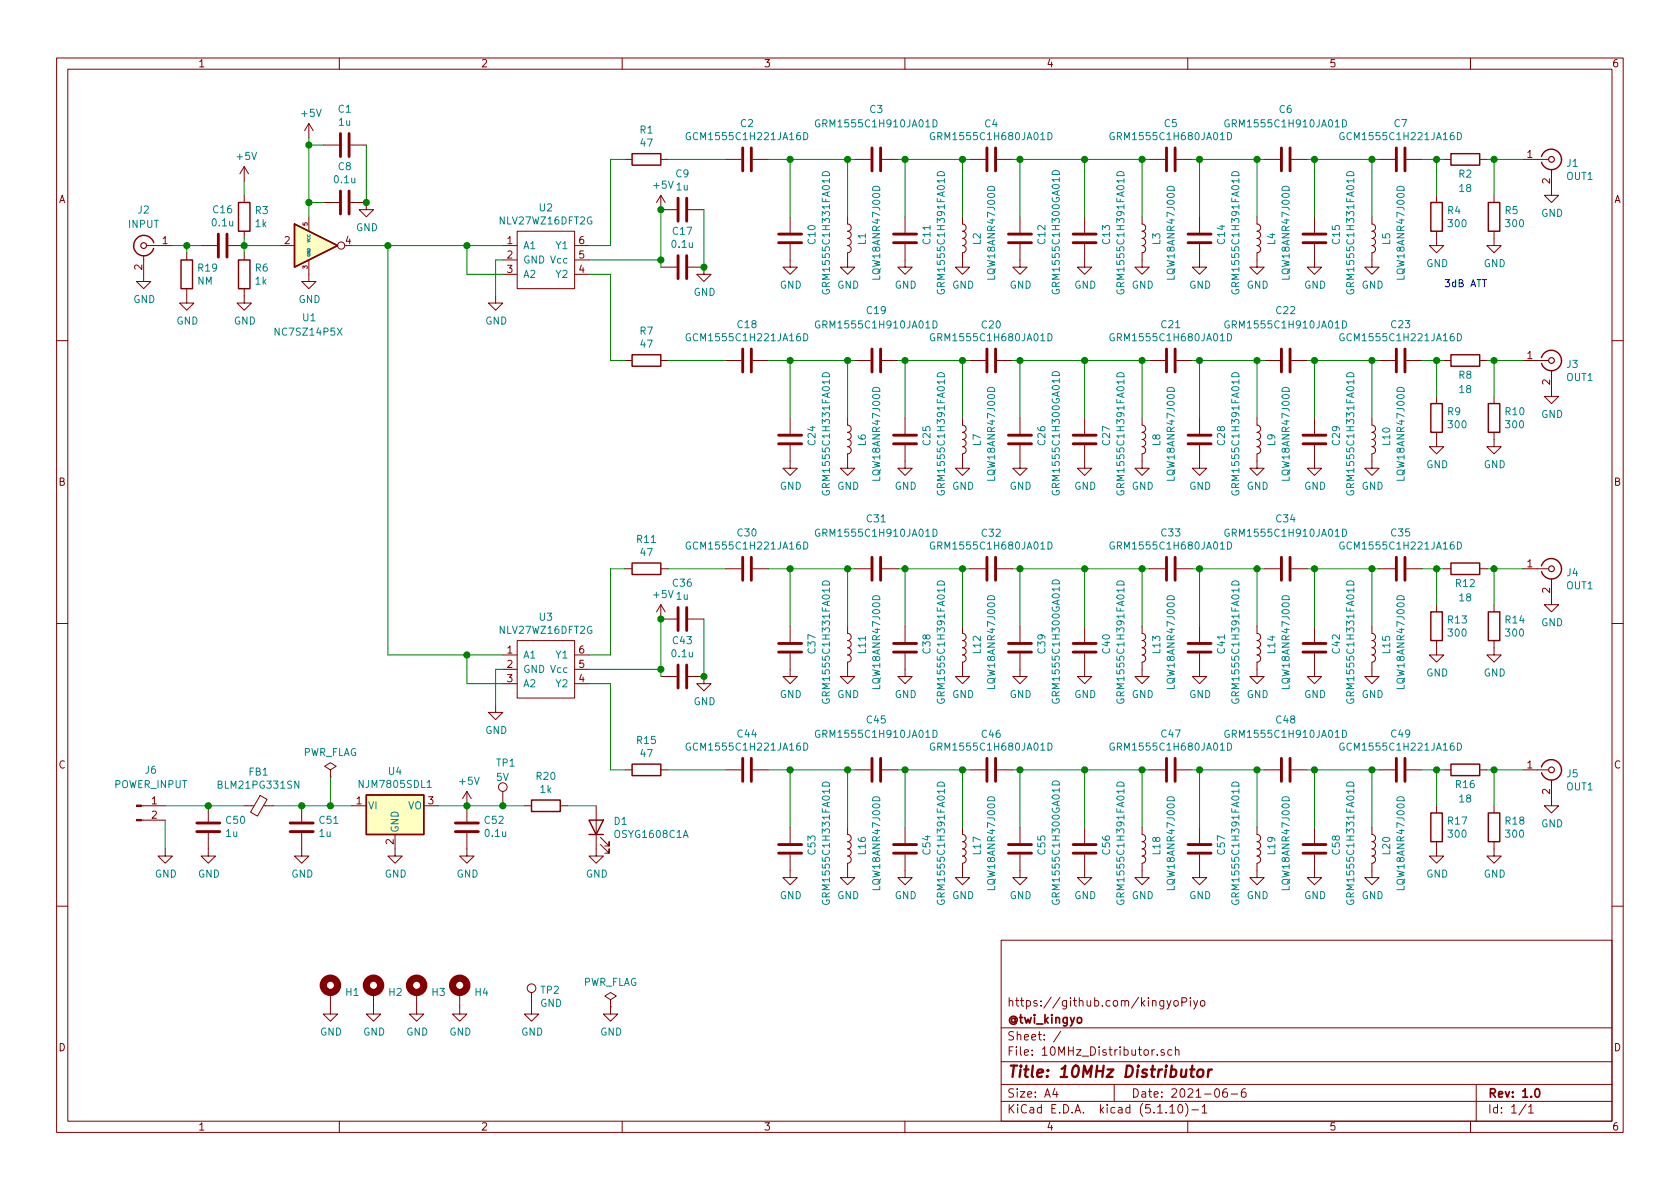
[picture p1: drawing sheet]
<svg xmlns="http://www.w3.org/2000/svg" width="297mm" height="210mm" viewBox="0 0 297 210" stroke-linecap="round" stroke-linejoin="round" font-family="sans-serif">
<defs><g id="words">
<text font-size="2.8" fill="#840000" x="178" y="190.5">Title: 10MHz Distributor</text>
<g font-size="2.1" fill="#840000">
<text x="178" y="178">https://github.com/kingyoPiyo</text>
<text x="178" y="184">Sheet: /</text>
<text x="178" y="181">@twi_kingyo</text>
<text x="178" y="186.7">File: 10MHz_Distributor.sch</text>
<text x="178" y="196.9">KiCad E.D.A. kicad (5.1.10)-1</text>
<text x="178" y="194.1">Size: A4</text>
<text x="200" y="194.1">Date: 2021-06-6</text>
<text x="263" y="194.1">Rev: 1.0</text>
<text x="263" y="196.9">Id: 1/1</text>
</g>
<g font-size="1.8" fill="#840000">
<text x="35" y="11.9">1</text>
<text x="85" y="11.9">2</text>
<text x="135" y="11.9">3</text>
<text x="185" y="11.9">4</text>
<text x="235" y="11.9">5</text>
<text x="285" y="11.9">6</text>
<text x="270" y="27.9">1</text>
<text x="10.4" y="35.9">A</text>
<text x="274.1" y="32.5" transform="rotate(-90 274.1 32.5)">2</text>
<text x="285.4" y="35.9">A</text>
<text x="25.1" y="47.7" transform="rotate(-90 25.1 47.7)">2</text>
<text x="28.7" y="43.2">1</text>
<text x="50.3" y="43.2">2</text>
<text x="61.1" y="43.2">4</text>
<text x="89.7" y="43.2">1</text>
<text x="89.7" y="45.7">2</text>
<text x="102.4" y="45.7">5</text>
<text x="102.4" y="43.2">6</text>
<text x="89.7" y="48.3">3</text>
<text x="102.4" y="48.3">4</text>
<text x="270" y="63.5">1</text>
<text x="274.1" y="68" transform="rotate(-90 274.1 68)">2</text>
<text x="10.4" y="85.9">B</text>
<text x="285.4" y="85.9">B</text>
<text x="270" y="100.3">1</text>
<text x="274.1" y="104.9" transform="rotate(-90 274.1 104.9)">2</text>
<text x="89.7" y="115.6">1</text>
<text x="89.7" y="118.1">2</text>
<text x="102.4" y="118.1">5</text>
<text x="102.4" y="115.6">6</text>
<text x="89.7" y="120.6">3</text>
<text x="102.4" y="120.6">4</text>
<text x="10.4" y="135.9">C</text>
<text x="270" y="135.9">1</text>
<text x="285.4" y="135.9">C</text>
<text x="26.8" y="142.2">1</text>
<text x="63" y="142.2">1</text>
<text x="75.7" y="142.2">3</text>
<text x="274.1" y="140.4" transform="rotate(-90 274.1 140.4)">2</text>
<text x="26.8" y="144.8">2</text>
<text x="69.6" y="149.3" transform="rotate(-90 69.6 149.3)">2</text>
<text x="10.4" y="185.9">D</text>
<text x="285.4" y="185.9">D</text>
<text x="35" y="199.9">1</text>
<text x="85" y="199.9">2</text>
<text x="135" y="199.9">3</text>
<text x="185" y="199.9">4</text>
<text x="235" y="199.9">5</text>
<text x="285" y="199.9">6</text>
</g>
<g font-size="1.8" fill="#008484">
<text x="53.4" y="20.7">+5V</text>
<text x="59.8" y="19.9">C1</text>
<text x="59.9" y="22.2">1u</text>
<text x="113.2" y="23.6">R1</text>
<text x="131" y="22.5">C2</text>
<text x="144.9" y="22.5">GRM1555C1H910JA01D</text>
<text x="153.8" y="20">C3</text>
<text x="174.1" y="22.5">C4</text>
<text x="205.9" y="22.5">C5</text>
<text x="217.3" y="22.5">GRM1555C1H910JA01D</text>
<text x="226.2" y="20">C6</text>
<text x="246.5" y="22.5">C7</text>
<text x="42" y="28.3">+5V</text>
<text x="113.3" y="25.9">47</text>
<text x="122.1" y="24.8">GCM1555C1H221JA16D</text>
<text x="165.3" y="24.8">GRM1555C1H680JA01D</text>
<text x="197" y="24.8">GRM1555C1H680JA01D</text>
<text x="237.6" y="24.8">GCM1555C1H221JA16D</text>
<text x="277.1" y="29.5">J1</text>
<text x="59.2" y="32.4">0.1u</text>
<text x="59.8" y="30.1">C8</text>
<text x="115.6" y="33.4">+5V 1u</text>
<text x="119.5" y="31.4">C9</text>
<text x="258" y="31.4">R2</text>
<text x="258.1" y="34">18</text>
<text x="277" y="31.8">OUT1</text>
<text x="22.7" y="40.3">INPUT</text>
<text x="24.4" y="37.8">J2</text>
<text x="37.6" y="40">0.1u</text>
<text x="37.7" y="37.7">C16</text>
<text x="45.2" y="37.9">R3</text>
<text x="45.2" y="40.2">1k</text>
<text x="62.9" y="40.9">GND</text>
<text x="88.5" y="39.7">NLV27WZ16DFT2G</text>
<text x="95.4" y="37.4">U2</text>
<text x="119" y="41.5">C17</text>
<text x="256" y="37.9">R4</text>
<text x="256.2" y="40.2">300</text>
<text x="266.1" y="37.9">R5</text>
<text x="266.3" y="40.2">300</text>
<text x="272.5" y="38.3">GND</text>
<text x="92.5" y="44.1">A1</text>
<text x="92.5" y="46.6">GND Vcc</text>
<text x="98.4" y="44.1">Y1</text>
<text x="118.9" y="43.8">0.1u</text>
<text x="144.2" y="43.1" transform="rotate(-90 144.2 43.1)">C10</text>
<text x="153.1" y="43.3" transform="rotate(-90 153.1 43.3)">L1</text>
<text x="164.5" y="43.1" transform="rotate(-90 164.5 43.1)">C11</text>
<text x="173.4" y="43.3" transform="rotate(-90 173.4 43.3)">L2</text>
<text x="184.8" y="43.1" transform="rotate(-90 184.8 43.1)">C12</text>
<text x="196.3" y="43.1" transform="rotate(-90 196.3 43.1)">C13</text>
<text x="205.2" y="43.3" transform="rotate(-90 205.2 43.3)">L3</text>
<text x="216.6" y="43.1" transform="rotate(-90 216.6 43.1)">C14</text>
<text x="225.5" y="43.3" transform="rotate(-90 225.5 43.3)">L4</text>
<text x="236.9" y="43.1" transform="rotate(-90 236.9 43.1)">C15</text>
<text x="245.8" y="43.3" transform="rotate(-90 245.8 43.3)">L5</text>
<text x="252.2" y="47.2">GND</text>
<text x="262.3" y="47.2">GND</text>
<text x="23.6" y="53.6">GND</text>
<text x="34.9" y="50.3">NM</text>
<text x="35.1" y="48">R19</text>
<text x="45.2" y="48">R6</text>
<text x="45.2" y="50.3">1k</text>
<text x="52.8" y="53.6">GND</text>
<text x="92.5" y="49.1">A2</text>
<text x="98.4" y="49.1">Y2</text>
<text x="122.6" y="52.3">GND</text>
<text x="137.9" y="51">GND</text>
<text x="146.7" y="51.2" transform="rotate(-90 146.7 51.2)">GRM1555C1H331FA01D</text>
<text x="148" y="51">GND</text>
<text x="155.6" y="49.2" transform="rotate(-90 155.6 49.2)">LQW18ANR47J00D</text>
<text x="158.2" y="51">GND</text>
<text x="167.1" y="51.2" transform="rotate(-90 167.1 51.2)">GRM1555C1H391FA01D</text>
<text x="168.4" y="51">GND</text>
<text x="175.9" y="49.2" transform="rotate(-90 175.9 49.2)">LQW18ANR47J00D</text>
<text x="178.5" y="51">GND</text>
<text x="187.4" y="51.3" transform="rotate(-90 187.4 51.3)">GRM1555C1H300GA01D</text>
<text x="189.9" y="51">GND</text>
<text x="198.8" y="51.2" transform="rotate(-90 198.8 51.2)">GRM1555C1H391FA01D</text>
<text x="200.1" y="51">GND</text>
<text x="207.7" y="49.2" transform="rotate(-90 207.7 49.2)">LQW18ANR47J00D</text>
<text x="210.3" y="51">GND</text>
<text x="219.1" y="51.2" transform="rotate(-90 219.1 51.2)">GRM1555C1H391FA01D</text>
<text x="220.4" y="51">GND</text>
<text x="228" y="49.2" transform="rotate(-90 228 49.2)">LQW18ANR47J00D</text>
<text x="230.6" y="51">GND</text>
<text x="239.4" y="51.2" transform="rotate(-90 239.4 51.2)">GRM1555C1H331FA01D</text>
<text x="240.7" y="51">GND</text>
<text x="248.3" y="49.2" transform="rotate(-90 248.3 49.2)">LQW18ANR47J00D</text>
<text x="31.2" y="57.4">GND</text>
<text x="41.4" y="57.4">GND</text>
<text x="49" y="59.4">NC7SZ14P5X</text>
<text x="53.6" y="56.8">U1</text>
<text x="85.8" y="57.4">GND</text>
<text x="113.2" y="59.2">R7</text>
<text x="130.5" y="58">C18</text>
<text x="144.9" y="58.1">GRM1555C1H910JA01D</text>
<text x="153.3" y="55.5">C19</text>
<text x="173.6" y="58.1">C20</text>
<text x="205.4" y="58">C21</text>
<text x="217.3" y="58.1">GRM1555C1H910JA01D</text>
<text x="225.7" y="55.5">C22</text>
<text x="246" y="58">C23</text>
<text x="113.3" y="61.5">47</text>
<text x="122.1" y="60.3">GCM1555C1H221JA16D</text>
<text x="165.3" y="60.3">GRM1555C1H680JA01D</text>
<text x="197" y="60.3">GRM1555C1H680JA01D</text>
<text x="237.6" y="60.3">GCM1555C1H221JA16D</text>
<text x="277.1" y="65.1">J3</text>
<text x="258" y="67">R8</text>
<text x="258.1" y="69.5">18</text>
<text x="277" y="67.4">OUT1</text>
<text x="256" y="73.4">R9</text>
<text x="256.2" y="75.7">300</text>
<text x="266.2" y="73.4">R10</text>
<text x="266.3" y="75.7">300</text>
<text x="272.5" y="73.9">GND</text>
<text x="144.2" y="78.7" transform="rotate(-90 144.2 78.7)">C24</text>
<text x="153.1" y="78.8" transform="rotate(-90 153.1 78.8)">L6</text>
<text x="164.5" y="78.7" transform="rotate(-90 164.5 78.7)">C25</text>
<text x="173.4" y="78.8" transform="rotate(-90 173.4 78.8)">L7</text>
<text x="184.8" y="78.7" transform="rotate(-90 184.8 78.7)">C26</text>
<text x="196.3" y="78.7" transform="rotate(-90 196.3 78.7)">C27</text>
<text x="205.2" y="78.8" transform="rotate(-90 205.2 78.8)">L8</text>
<text x="216.6" y="78.7" transform="rotate(-90 216.6 78.7)">C28</text>
<text x="225.5" y="78.8" transform="rotate(-90 225.5 78.8)">L9</text>
<text x="236.9" y="78.7" transform="rotate(-90 236.9 78.7)">C29</text>
<text x="245.8" y="78.7" transform="rotate(-90 245.8 78.7)">L10</text>
<text x="252.2" y="82.8">GND</text>
<text x="262.3" y="82.8">GND</text>
<text x="137.9" y="86.6">GND</text>
<text x="146.7" y="86.8" transform="rotate(-90 146.7 86.8)">GRM1555C1H331FA01D</text>
<text x="148" y="86.6">GND</text>
<text x="155.6" y="84.8" transform="rotate(-90 155.6 84.8)">LQW18ANR47J00D</text>
<text x="158.2" y="86.6">GND</text>
<text x="167.1" y="86.8" transform="rotate(-90 167.1 86.8)">GRM1555C1H391FA01D</text>
<text x="168.4" y="86.6">GND</text>
<text x="175.9" y="84.8" transform="rotate(-90 175.9 84.8)">LQW18ANR47J00D</text>
<text x="178.5" y="86.6">GND</text>
<text x="187.4" y="86.8" transform="rotate(-90 187.4 86.8)">GRM1555C1H300GA01D</text>
<text x="189.9" y="86.6">GND</text>
<text x="198.8" y="86.8" transform="rotate(-90 198.8 86.8)">GRM1555C1H391FA01D</text>
<text x="200.1" y="86.6">GND</text>
<text x="207.7" y="84.8" transform="rotate(-90 207.7 84.8)">LQW18ANR47J00D</text>
<text x="210.3" y="86.6">GND</text>
<text x="219.1" y="86.8" transform="rotate(-90 219.1 86.8)">GRM1555C1H391FA01D</text>
<text x="220.4" y="86.6">GND</text>
<text x="228" y="84.8" transform="rotate(-90 228 84.8)">LQW18ANR47J00D</text>
<text x="230.6" y="86.6">GND</text>
<text x="239.4" y="86.8" transform="rotate(-90 239.4 86.8)">GRM1555C1H331FA01D</text>
<text x="240.7" y="86.6">GND</text>
<text x="248.3" y="84.8" transform="rotate(-90 248.3 84.8)">LQW18ANR47J00D</text>
<text x="130.5" y="94.9">C30</text>
<text x="144.9" y="94.9">GRM1555C1H910JA01D</text>
<text x="153.3" y="92.4">C31</text>
<text x="173.6" y="94.9">C32</text>
<text x="205.4" y="94.9">C33</text>
<text x="217.3" y="94.9">GRM1555C1H910JA01D</text>
<text x="225.7" y="92.4">C34</text>
<text x="246" y="94.9">C35</text>
<text x="112.7" y="96">R11</text>
<text x="113.3" y="98.3">47</text>
<text x="122.1" y="97.2">GCM1555C1H221JA16D</text>
<text x="165.3" y="97.2">GRM1555C1H680JA01D</text>
<text x="197" y="97.2">GRM1555C1H680JA01D</text>
<text x="237.6" y="97.2">GCM1555C1H221JA16D</text>
<text x="277.1" y="101.9">J4</text>
<text x="115.6" y="105.8">+5V 1u</text>
<text x="119" y="103.8">C36</text>
<text x="257.5" y="103.8">R12</text>
<text x="258.1" y="106.3">18</text>
<text x="277" y="104.2">OUT1</text>
<text x="88.5" y="112.1">NLV27WZ16DFT2G</text>
<text x="95.4" y="109.8">U3</text>
<text x="119" y="113.9">C43</text>
<text x="256.1" y="110.3">R13</text>
<text x="256.2" y="112.6">300</text>
<text x="266.2" y="110.3">R14</text>
<text x="266.3" y="112.6">300</text>
<text x="272.5" y="110.7">GND</text>
<text x="92.5" y="116.5">A1</text>
<text x="92.5" y="119">GND Vcc</text>
<text x="98.4" y="116.5">Y1</text>
<text x="118.9" y="116.2">0.1u</text>
<text x="144.2" y="115.5" transform="rotate(-90 144.2 115.5)">C37</text>
<text x="153.1" y="115.5" transform="rotate(-90 153.1 115.5)">L11</text>
<text x="164.5" y="115.5" transform="rotate(-90 164.5 115.5)">C38</text>
<text x="173.4" y="115.5" transform="rotate(-90 173.4 115.5)">L12</text>
<text x="184.8" y="115.5" transform="rotate(-90 184.8 115.5)">C39</text>
<text x="196.3" y="115.5" transform="rotate(-90 196.3 115.5)">C40</text>
<text x="205.2" y="115.5" transform="rotate(-90 205.2 115.5)">L13</text>
<text x="216.6" y="115.5" transform="rotate(-90 216.6 115.5)">C41</text>
<text x="225.5" y="115.5" transform="rotate(-90 225.5 115.5)">L14</text>
<text x="236.9" y="115.5" transform="rotate(-90 236.9 115.5)">C42</text>
<text x="245.8" y="115.5" transform="rotate(-90 245.8 115.5)">L15</text>
<text x="252.2" y="119.6">GND</text>
<text x="262.3" y="119.6">GND</text>
<text x="92.5" y="121.5">A2</text>
<text x="98.4" y="121.5">Y2</text>
<text x="122.6" y="124.7">GND</text>
<text x="137.9" y="123.4">GND</text>
<text x="146.7" y="123.6" transform="rotate(-90 146.7 123.6)">GRM1555C1H331FA01D</text>
<text x="148" y="123.4">GND</text>
<text x="155.6" y="121.6" transform="rotate(-90 155.6 121.6)">LQW18ANR47J00D</text>
<text x="158.2" y="123.4">GND</text>
<text x="167.1" y="123.6" transform="rotate(-90 167.1 123.6)">GRM1555C1H391FA01D</text>
<text x="168.4" y="123.4">GND</text>
<text x="175.9" y="121.6" transform="rotate(-90 175.9 121.6)">LQW18ANR47J00D</text>
<text x="178.5" y="123.4">GND</text>
<text x="187.4" y="123.7" transform="rotate(-90 187.4 123.7)">GRM1555C1H300GA01D</text>
<text x="189.9" y="123.4">GND</text>
<text x="198.8" y="123.6" transform="rotate(-90 198.8 123.6)">GRM1555C1H391FA01D</text>
<text x="200.1" y="123.4">GND</text>
<text x="207.7" y="121.6" transform="rotate(-90 207.7 121.6)">LQW18ANR47J00D</text>
<text x="210.3" y="123.4">GND</text>
<text x="219.1" y="123.6" transform="rotate(-90 219.1 123.6)">GRM1555C1H391FA01D</text>
<text x="220.4" y="123.4">GND</text>
<text x="228" y="121.6" transform="rotate(-90 228 121.6)">LQW18ANR47J00D</text>
<text x="230.6" y="123.4">GND</text>
<text x="239.4" y="123.6" transform="rotate(-90 239.4 123.6)">GRM1555C1H331FA01D</text>
<text x="240.7" y="123.4">GND</text>
<text x="248.3" y="121.6" transform="rotate(-90 248.3 121.6)">LQW18ANR47J00D</text>
<text x="85.8" y="129.8">GND</text>
<text x="112.7" y="131.6">R15</text>
<text x="130.5" y="130.4">C44</text>
<text x="144.9" y="130.5">GRM1555C1H910JA01D</text>
<text x="153.3" y="127.9">C45</text>
<text x="173.6" y="130.5">C46</text>
<text x="205.4" y="130.4">C47</text>
<text x="217.3" y="130.5">GRM1555C1H910JA01D</text>
<text x="225.7" y="127.9">C48</text>
<text x="246" y="130.4">C49</text>
<text x="25.7" y="136.8">J6</text>
<text x="44" y="137.2">FB1</text>
<text x="53.5" y="133.7">PWR_FLAG</text>
<text x="68.7" y="137">U4</text>
<text x="87.8" y="135.6">TP1</text>
<text x="94.9" y="137.9">R20</text>
<text x="113.3" y="133.9">47</text>
<text x="122.1" y="132.7">GCM1555C1H221JA16D</text>
<text x="165.3" y="132.7">GRM1555C1H680JA01D</text>
<text x="197" y="132.7">GRM1555C1H680JA01D</text>
<text x="237.6" y="132.7">GCM1555C1H221JA16D</text>
<text x="277.1" y="137.5">J5</text>
<text x="20.2" y="139.4">POWER_INPUT</text>
<text x="38.8" y="139.5">BLM21PG331SN</text>
<text x="63.8" y="139.3">NJM7805SDL1</text>
<text x="65" y="143.1">VI</text>
<text x="72.1" y="143.1">VO</text>
<text x="81.3" y="138.8">+5V</text>
<text x="87.8" y="138.1">5V</text>
<text x="95.6" y="140.2">1k</text>
<text x="257.5" y="139.4">R16</text>
<text x="258.1" y="141.9">18</text>
<text x="277" y="139.8">OUT1</text>
<text x="40" y="148">1u</text>
<text x="40" y="145.7">C50</text>
<text x="56.5" y="148">1u</text>
<text x="56.5" y="145.7">C51</text>
<text x="70.5" y="147.3" transform="rotate(-90 70.5 147.3)">GND</text>
<text x="85.8" y="145.7">C52</text>
<text x="85.9" y="148">0.1u</text>
<text x="108.6" y="145.9">D1</text>
<text x="108.9" y="148.2">OSYG1608C1A</text>
<text x="256.1" y="145.8">R17</text>
<text x="256.2" y="148.1">300</text>
<text x="266.2" y="145.8">R18</text>
<text x="266.3" y="148.1">300</text>
<text x="272.5" y="146.3">GND</text>
<text x="27.4" y="155.2">GND</text>
<text x="35" y="155.2">GND</text>
<text x="51.5" y="155.2">GND</text>
<text x="68" y="155.2">GND</text>
<text x="80.7" y="155.2">GND</text>
<text x="103.6" y="155.2">GND</text>
<text x="144.2" y="151.1" transform="rotate(-90 144.2 151.1)">C53</text>
<text x="153.1" y="151.1" transform="rotate(-90 153.1 151.1)">L16</text>
<text x="164.5" y="151.1" transform="rotate(-90 164.5 151.1)">C54</text>
<text x="173.4" y="151.1" transform="rotate(-90 173.4 151.1)">L17</text>
<text x="184.8" y="151.1" transform="rotate(-90 184.8 151.1)">C55</text>
<text x="196.3" y="151.1" transform="rotate(-90 196.3 151.1)">C56</text>
<text x="205.2" y="151.1" transform="rotate(-90 205.2 151.1)">L18</text>
<text x="216.6" y="151.1" transform="rotate(-90 216.6 151.1)">C57</text>
<text x="225.5" y="151.1" transform="rotate(-90 225.5 151.1)">L19</text>
<text x="236.9" y="151.1" transform="rotate(-90 236.9 151.1)">C58</text>
<text x="245.8" y="151.1" transform="rotate(-90 245.8 151.1)">L20</text>
<text x="252.2" y="155.2">GND</text>
<text x="262.3" y="155.2">GND</text>
<text x="137.9" y="159">GND</text>
<text x="146.7" y="159.2" transform="rotate(-90 146.7 159.2)">GRM1555C1H331FA01D</text>
<text x="148" y="159">GND</text>
<text x="155.6" y="157.2" transform="rotate(-90 155.6 157.2)">LQW18ANR47J00D</text>
<text x="158.2" y="159">GND</text>
<text x="167.1" y="159.2" transform="rotate(-90 167.1 159.2)">GRM1555C1H391FA01D</text>
<text x="168.4" y="159">GND</text>
<text x="175.9" y="157.2" transform="rotate(-90 175.9 157.2)">LQW18ANR47J00D</text>
<text x="178.5" y="159">GND</text>
<text x="187.4" y="159.2" transform="rotate(-90 187.4 159.2)">GRM1555C1H300GA01D</text>
<text x="189.9" y="159">GND</text>
<text x="198.8" y="159.2" transform="rotate(-90 198.8 159.2)">GRM1555C1H391FA01D</text>
<text x="200.1" y="159">GND</text>
<text x="207.7" y="157.2" transform="rotate(-90 207.7 157.2)">LQW18ANR47J00D</text>
<text x="210.3" y="159">GND</text>
<text x="219.1" y="159.2" transform="rotate(-90 219.1 159.2)">GRM1555C1H391FA01D</text>
<text x="220.4" y="159">GND</text>
<text x="228" y="157.2" transform="rotate(-90 228 157.2)">LQW18ANR47J00D</text>
<text x="230.6" y="159">GND</text>
<text x="239.4" y="159.2" transform="rotate(-90 239.4 159.2)">GRM1555C1H331FA01D</text>
<text x="240.7" y="159">GND</text>
<text x="248.3" y="157.2" transform="rotate(-90 248.3 157.2)">LQW18ANR47J00D</text>
<text x="61.2" y="176.1">H1</text>
<text x="68.8" y="176.1">H2</text>
<text x="76.4" y="176.1">H3</text>
<text x="84" y="176.1">H4</text>
<text x="95.5" y="178">GND</text>
<text x="95.6" y="175.7">TP2</text>
<text x="103" y="174.3">PWR_FLAG</text>
<text x="56.6" y="183.1">GND</text>
<text x="64.2" y="183.1">GND</text>
<text x="71.8" y="183.1">GND</text>
<text x="79.5" y="183.1">GND</text>
<text x="92.2" y="183.1">GND</text>
<text x="106.1" y="183.1">GND</text>
</g>
<text font-size="1.8" fill="#0000c2" x="255.3" y="50.8">3dB ATT</text>
<g font-size="1.1" fill="#840000">
<text x="54.4" y="39.9" transform="rotate(-90 54.4 39.9)">5</text>
<text x="54.4" y="47.5" transform="rotate(-90 54.4 47.5)">3</text>
</g>
<g font-size=".7" fill="#008484">
<text x="54.9" y="45.5" transform="rotate(-90 54.9 45.5)">GND</text>
<text x="54.9" y="42.9" transform="rotate(-90 54.9 42.9)">VCC</text>
</g>
</g></defs>
<g fill="none" stroke="#840000" stroke-width=".18">
<path d="M10 10.3h277v189.9h-277zM12 12.2h273v186.1h-273zM60 10.3v1.9M110 10.3v1.9M160 10.3v1.9M210 10.3v1.9M260 10.3v1.9M43.2 29.5v2.5M43.2 34.5v1.3M43.2 29.5l-.8 1.2M43.2 29.5l.7 1.2M54.6 21.8v2.6"/>
<path d="M54.6 38.3v2.6M54.6 21.8l-.8 1.3M54.6 21.8l.8 1.3M57.1 35.8h2.8M57.1 25.6h2.8M62 35.8h2.8v1.3h1.2l-1.2 1.2-1.3-1.2h1.3M62 25.6h2.8M110.5 28.2h1.3M116.8 34.5v2.6h2.8M116.8 34.5l-.7 1.3M116.8 34.5l.8 1.3M116.8 28.2h1.3"/>
<path d="M121.7 37.1h2.8M128.3 28.2h2.8M133.1 28.2h2.8M139.7 38.3v2.8M149.9 38.3v1.3a.63 .63 0 0 1 .6 .7 .63 .63 0 0 1-.6 .6 .63 .63 0 0 1 .6 .6 .63 .63 0 0 1-.6 .7 .63 .63 0 0 1 .6 .6 .63 .63 0 0 1-.6 .6 .63 .63 0 0 1 .6 .7 .63 .63 0 0 1-.6 .6v2.5h1.2l-1.2 1.3-1.3-1.3h1.3M151.1 28.2h2.8M156 28.2h2.7M160 38.3v2.8M170.2 38.3v1.3a.63 .63 0 0 1 .6 .7 .63 .63 0 0 1-.6 .6 .63 .63 0 0 1 .6 .6 .63 .63 0 0 1-.6 .7 .63 .63 0 0 1 .6 .6 .63 .63 0 0 1-.6 .6 .63 .63 0 0 1 .6 .7 .63 .63 0 0 1-.6 .6v2.5h1.2l-1.2 1.3-1.3-1.3h1.3M171.4 28.2h2.8M176.3 28.2h2.8M180.3 38.3v2.8"/>
<path d="M191.8 38.3v2.8M201.9 38.3v1.3a.63 .63 0 0 1 .7 .7 .63 .63 0 0 1-.7 .6 .63 .63 0 0 1 .7 .6 .63 .63 0 0 1-.7 .7 .63 .63 0 0 1 .7 .6 .63 .63 0 0 1-.7 .6 .63 .63 0 0 1 .7 .7 .63 .63 0 0 1-.7 .6v2.5h1.3l-1.3 1.3-1.2-1.3h1.2M203.2 28.2h2.8M208 28.2h2.8M212.1 38.3v2.8M222.2 38.3v1.3a.63 .63 0 0 1 .7 .7 .63 .63 0 0 1-.7 .6 .63 .63 0 0 1 .7 .6 .63 .63 0 0 1-.7 .7 .63 .63 0 0 1 .7 .6 .63 .63 0 0 1-.7 .6 .63 .63 0 0 1 .7 .7 .63 .63 0 0 1-.7 .6v2.5h1.3l-1.3 1.3-1.2-1.3h1.2M223.5 28.2h2.8M228.3 28.2h2.8M232.4 38.3v2.8M242.6 38.3v1.3a.63 .63 0 0 1 .6 .7 .63 .63 0 0 1-.6 .6 .63 .63 0 0 1 .6 .6 .63 .63 0 0 1-.6 .7 .63 .63 0 0 1 .6 .6 .63 .63 0 0 1-.6 .6 .63 .63 0 0 1 .6 .7 .63 .63 0 0 1-.6 .6v2.5h1.2l-1.2 1.3-1.3-1.3h1.3M243.8 28.2h2.8M248.7 28.2h2.8"/>
<path d="M254 34.5v1.3M255.3 28.2h1.2M261.6 28.2h1.3M264.2 34.5v1.3M269.2 28.2h4.6M274.3 30v4.5h1.3l-1.3 1.3-1.3-1.3h1.3M25.4 45.2v4.6h1.3l-1.3 1.2-1.3-1.2h1.3M25.9 43.4h4.6M33 51v2.6h1.3l-1.3 1.3-1.3-1.3h1.3M33 44.7v1.3M35.6 43.4h2.8M40.4 43.4h2.8"/>
<path d="M43.2 51v2.6h1.2l-1.2 1.3-1.3-1.3h1.3M43.2 40.9v1.3M43.2 44.7v1.3M49.5 43.4h2.6M54.6 46v3.8h1.3l-1.3 1.2-1.3-1.2h1.3M87.6 52.3v1.3h1.3l-1.3 1.3-1.2-1.3h1.2M88.9 43.4h2.5M88.9 46h2.5M88.9 48.5h2.5M91.4 40.9h10.2v10.1h-10.2zM101.6 43.4h2.5M101.6 46h2.5"/>
<path d="M101.6 48.5h2.5M116.8 47.2h2.8M121.7 47.2h2.8v1.3h1.2l-1.2 1.3-1.3-1.3h1.3M139.7 43.2v4h1.3l-1.3 1.3-1.3-1.3h1.3M160 43.2v4h1.3l-1.3 1.3-1.3-1.3h1.3M180.3 43.2v4h1.3l-1.3 1.3-1.2-1.3h1.2M191.8 43.2v4h1.2l-1.2 1.3-1.3-1.3h1.3M212.1 43.2v4h1.3l-1.3 1.3-1.3-1.3h1.3M232.4 43.2v4h1.3l-1.3 1.3-1.3-1.3h1.3M254 40.9v2.5h1.3l-1.3 1.3-1.3-1.3h1.3M264.2 40.9v2.5h1.2l-1.2 1.3-1.3-1.3h1.3M10 60.2h2"/>
<path d="M110.5 63.7h1.3M116.8 63.7h1.3M128.3 63.7h2.8M133.1 63.7h2.8M139.7 78.7v4.1h1.3l-1.3 1.3-1.3-1.3h1.3M139.7 73.9v2.8M149.9 73.9v1.3a.63 .63 0 0 1 .6 .6 .63 .63 0 0 1-.6 .6 .63 .63 0 0 1 .6 .7 .63 .63 0 0 1-.6 .6 .63 .63 0 0 1 .6 .7 .63 .63 0 0 1-.6 .6 .63 .63 0 0 1 .6 .6 .63 .63 0 0 1-.6 .7v2.5h1.2l-1.2 1.3-1.3-1.3h1.3M151.1 63.7h2.8M156 63.7h2.7M160 78.7v4.1h1.3l-1.3 1.3-1.3-1.3h1.3M160 73.9v2.8M170.2 73.9v1.3a.63 .63 0 0 1 .6 .6 .63 .63 0 0 1-.6 .6 .63 .63 0 0 1 .6 .7 .63 .63 0 0 1-.6 .6 .63 .63 0 0 1 .6 .7 .63 .63 0 0 1-.6 .6 .63 .63 0 0 1 .6 .6 .63 .63 0 0 1-.6 .7v2.5h1.2l-1.2 1.3-1.3-1.3h1.3"/>
<path d="M171.4 63.7h2.8M176.3 63.7h2.8M180.3 78.7v4.1h1.3l-1.3 1.3-1.2-1.3h1.2M180.3 73.9v2.8M191.8 78.7v4.1h1.2l-1.2 1.3-1.3-1.3h1.3M191.8 73.9v2.8M201.9 73.9v1.3a.63 .63 0 0 1 .7 .6 .63 .63 0 0 1-.7 .6 .63 .63 0 0 1 .7 .7 .63 .63 0 0 1-.7 .6 .63 .63 0 0 1 .7 .7 .63 .63 0 0 1-.7 .6 .63 .63 0 0 1 .7 .6 .63 .63 0 0 1-.7 .7v2.5h1.3l-1.3 1.3-1.2-1.3h1.2M203.2 63.7h2.8M208 63.7h2.8M212.1 78.7v4.1h1.3l-1.3 1.3-1.3-1.3h1.3M212.1 73.9v2.8M222.2 73.9v1.3a.63 .63 0 0 1 .7 .6 .63 .63 0 0 1-.7 .6 .63 .63 0 0 1 .7 .7 .63 .63 0 0 1-.7 .6 .63 .63 0 0 1 .7 .7 .63 .63 0 0 1-.7 .6 .63 .63 0 0 1 .7 .6 .63 .63 0 0 1-.7 .7v2.5h1.3l-1.3 1.3-1.2-1.3h1.2"/>
<path d="M223.5 63.7h2.8M228.3 63.7h2.8M232.4 78.7v4.1h1.3l-1.3 1.3-1.3-1.3h1.3M232.4 73.9v2.8M242.6 73.9v1.3a.63 .63 0 0 1 .6 .6 .63 .63 0 0 1-.6 .6 .63 .63 0 0 1 .6 .7 .63 .63 0 0 1-.6 .6 .63 .63 0 0 1 .6 .7 .63 .63 0 0 1-.6 .6 .63 .63 0 0 1 .6 .6 .63 .63 0 0 1-.6 .7v2.5h1.2l-1.2 1.3-1.3-1.3h1.3M243.8 63.7h2.8M248.7 63.7h2.8M254 76.4v2.6h1.3l-1.3 1.3-1.3-1.3h1.3M254 70.1v1.3M255.3 63.7h1.2M261.6 63.7h1.3M264.2 76.4v2.6h1.2l-1.2 1.3-1.3-1.3h1.3"/>
<path d="M264.2 70.1v1.3M269.2 63.7h4.6M274.3 65.5v4.6h1.3l-1.3 1.3-1.3-1.3h1.3M285 60.2h2M10 110.3h2M88.9 115.8h2.5M88.9 118.4h2.5M91.4 113.3h10.2v10.1h-10.2zM101.6 115.8h2.5M101.6 118.4h2.5M110.5 100.6h1.3M116.8 100.6h1.3"/>
<path d="M116.8 119.6h2.8M116.8 106.9v2.6h2.8M116.8 106.9l-.7 1.3M116.8 106.9l.8 1.3M121.7 119.6h2.8v1.3h1.2l-1.2 1.3-1.3-1.3h1.3M121.7 109.5h2.8M128.3 100.6h2.8M133.1 100.6h2.8M139.7 115.6v4h1.3l-1.3 1.3-1.3-1.3h1.3M139.7 110.7v2.8M149.9 110.7v1.3a.63 .63 0 0 1 .6 .6 .63 .63 0 0 1-.6 .7 .63 .63 0 0 1 .6 .6 .63 .63 0 0 1-.6 .6 .63 .63 0 0 1 .6 .7 .63 .63 0 0 1-.6 .6 .63 .63 0 0 1 .6 .7 .63 .63 0 0 1-.6 .6v2.5h1.2l-1.2 1.3-1.3-1.3h1.3M151.1 100.6h2.8"/>
<path d="M156 100.6h2.7M160 115.6v4h1.3l-1.3 1.3-1.3-1.3h1.3M160 110.7v2.8M170.2 110.7v1.3a.63 .63 0 0 1 .6 .6 .63 .63 0 0 1-.6 .7 .63 .63 0 0 1 .6 .6 .63 .63 0 0 1-.6 .6 .63 .63 0 0 1 .6 .7 .63 .63 0 0 1-.6 .6 .63 .63 0 0 1 .6 .7 .63 .63 0 0 1-.6 .6v2.5h1.2l-1.2 1.3-1.3-1.3h1.3M171.4 100.6h2.8M176.3 100.6h2.8M180.3 115.6v4h1.3l-1.3 1.3-1.2-1.3h1.2M180.3 110.7v2.8M191.8 115.6v4h1.2l-1.2 1.3-1.3-1.3h1.3M191.8 110.7v2.8M201.9 110.7v1.3a.63 .63 0 0 1 .7 .6 .63 .63 0 0 1-.7 .7 .63 .63 0 0 1 .7 .6 .63 .63 0 0 1-.7 .6 .63 .63 0 0 1 .7 .7 .63 .63 0 0 1-.7 .6 .63 .63 0 0 1 .7 .7 .63 .63 0 0 1-.7 .6v2.5h1.3l-1.3 1.3-1.2-1.3h1.2M203.2 100.6h2.8"/>
<path d="M208 100.6h2.8M212.1 115.6v4h1.3l-1.3 1.3-1.3-1.3h1.3M212.1 110.7v2.8M222.2 110.7v1.3a.63 .63 0 0 1 .7 .6 .63 .63 0 0 1-.7 .7 .63 .63 0 0 1 .7 .6 .63 .63 0 0 1-.7 .6 .63 .63 0 0 1 .7 .7 .63 .63 0 0 1-.7 .6 .63 .63 0 0 1 .7 .7 .63 .63 0 0 1-.7 .6v2.5h1.3l-1.3 1.3-1.2-1.3h1.2M223.5 100.6h2.8M228.3 100.6h2.8M232.4 115.6v4h1.3l-1.3 1.3-1.3-1.3h1.3M232.4 110.7v2.8M242.6 110.7v1.3a.63 .63 0 0 1 .6 .6 .63 .63 0 0 1-.6 .7 .63 .63 0 0 1 .6 .6 .63 .63 0 0 1-.6 .6 .63 .63 0 0 1 .6 .7 .63 .63 0 0 1-.6 .6 .63 .63 0 0 1 .6 .7 .63 .63 0 0 1-.6 .6v2.5h1.2l-1.2 1.3-1.3-1.3h1.3M243.8 100.6h2.8M248.7 100.6h2.8M254 113.3v2.5h1.3l-1.3 1.3-1.3-1.3h1.3"/>
<path d="M254 106.9v1.3M255.3 100.6h1.2M261.6 100.6h1.3M264.2 113.3v2.5h1.2l-1.2 1.3-1.3-1.3h1.3M264.2 106.9v1.3M269.2 100.6h4.6M274.3 102.4v4.5h1.3l-1.3 1.3-1.3-1.3h1.3M285 110.3h2M58.4 136.1l1-.6-1-.6-1 .6 1 .6v1.3M58.4 137.4h.1M82.5 139.9l-.7 1.3M82.5 139.9v5.4"/>
<path d="M82.5 139.9l.8 1.3M87.6 124.7v1.3h1.3l-1.3 1.2-1.2-1.2h1.2M88.9 120.9h2.5M88.9 139.9v2.6M101.6 120.9h2.5M110.5 136.1h1.3M116.8 136.1h1.3M128.3 136.1h2.8M133.1 136.1h2.8M151.1 136.1h2.8M156 136.1h2.7M171.4 136.1h2.8"/>
<path d="M176.3 136.1h2.8M203.2 136.1h2.8M208 136.1h2.8M223.5 136.1h2.8M228.3 136.1h2.8M243.8 136.1h2.8M248.7 136.1h2.8M255.3 136.1h1.2M261.6 136.1h1.3M269.2 136.1h4.6M274.3 137.9v4.6h1.3l-1.3 1.3-1.3-1.3h1.3M25 142.5h4.2"/>
<path d="M25 145h4.2M29.2 150.1v1.3h1.3l-1.3 1.2-1.3-1.2h1.3M36.8 147.3v4.1h1.3l-1.3 1.2-1.2-1.2h1.2M36.8 142.5v2.8M43.2 142.5h1.7M46 140.7l1.2 .7-1.7 2.9-1.2-.7zM46.6 142.5h1.7M53.3 147.3v4.1h1.3l-1.3 1.2-1.2-1.2h1.2M53.3 142.5v2.8M62.2 142.5h2.6M69.8 147.6v3.8h1.3l-1.3 1.2-1.2-1.2h1.2M74.9 142.5h2.6"/>
<path d="M82.5 147.3v4.1h1.3l-1.3 1.2-1.2-1.2h1.2M92.7 142.5h1.3M99.1 142.5h1.2M105.4 142.5v8.9h1.3l-1.3 1.2-1.3-1.2h1.3M106.2 149.3l1.5 1.6v-.8v.8h-.8M106.2 148.1l1.5 1.5v-.8v.8h-.8M139.7 151.1v4.1h1.3l-1.3 1.3-1.3-1.3h1.3M139.7 146.3v2.8M149.9 146.3v1.3a.63 .63 0 0 1 .6 .6 .63 .63 0 0 1-.6 .6 .63 .63 0 0 1 .6 .7 .63 .63 0 0 1-.6 .6 .63 .63 0 0 1 .6 .6 .63 .63 0 0 1-.6 .7 .63 .63 0 0 1 .6 .6 .63 .63 0 0 1-.6 .6v2.6h1.2l-1.2 1.3-1.3-1.3h1.3M160 151.1v4.1h1.3l-1.3 1.3-1.3-1.3h1.3M160 146.3v2.8M170.2 146.3v1.3a.63 .63 0 0 1 .6 .6 .63 .63 0 0 1-.6 .6 .63 .63 0 0 1 .6 .7 .63 .63 0 0 1-.6 .6 .63 .63 0 0 1 .6 .6 .63 .63 0 0 1-.6 .7 .63 .63 0 0 1 .6 .6 .63 .63 0 0 1-.6 .6v2.6h1.2l-1.2 1.3-1.3-1.3h1.3"/>
<path d="M180.3 151.1v4.1h1.3l-1.3 1.3-1.2-1.3h1.2M180.3 146.3v2.8M191.8 151.1v4.1h1.2l-1.2 1.3-1.3-1.3h1.3M191.8 146.3v2.8M201.9 146.3v1.3a.63 .63 0 0 1 .7 .6 .63 .63 0 0 1-.7 .6 .63 .63 0 0 1 .7 .7 .63 .63 0 0 1-.7 .6 .63 .63 0 0 1 .7 .6 .63 .63 0 0 1-.7 .7 .63 .63 0 0 1 .7 .6 .63 .63 0 0 1-.7 .6v2.6h1.3l-1.3 1.3-1.2-1.3h1.2M212.1 151.1v4.1h1.3l-1.3 1.3-1.3-1.3h1.3M212.1 146.3v2.8M222.2 146.3v1.3a.63 .63 0 0 1 .7 .6 .63 .63 0 0 1-.7 .6 .63 .63 0 0 1 .7 .7 .63 .63 0 0 1-.7 .6 .63 .63 0 0 1 .7 .6 .63 .63 0 0 1-.7 .7 .63 .63 0 0 1 .7 .6 .63 .63 0 0 1-.7 .6v2.6h1.3l-1.3 1.3-1.2-1.3h1.2M232.4 151.1v4.1h1.3l-1.3 1.3-1.3-1.3h1.3M232.4 146.3v2.8M242.6 146.3v1.3a.63 .63 0 0 1 .6 .6 .63 .63 0 0 1-.6 .6 .63 .63 0 0 1 .6 .7 .63 .63 0 0 1-.6 .6 .63 .63 0 0 1 .6 .6 .63 .63 0 0 1-.6 .7 .63 .63 0 0 1 .6 .6 .63 .63 0 0 1-.6 .6v2.6h1.2l-1.2 1.3-1.3-1.3h1.3M254 148.8v2.6h1.3l-1.3 1.2-1.3-1.2h1.3"/>
<path d="M254 142.5v1.3M264.2 148.8v2.6h1.2l-1.2 1.2-1.3-1.2h1.3M264.2 142.5v1.3M10 160.2h2M58.4 175.5v3.8h1.3l-1.3 1.3-1.3-1.3h1.3M66 175.5v3.8h1.3l-1.3 1.3-1.2-1.3h1.2M73.7 175.5v3.8h1.2l-1.2 1.3-1.3-1.3h1.3M81.3 175.5v3.8h1.2l-1.2 1.3-1.3-1.3h1.3M94 175.5v3.8h1.2l-1.2 1.3-1.3-1.3h1.3M107.9 178v1.3h1.3l-1.3 1.3-1.2-1.3h1.2M107.9 176.8l1.1-.7-1.1-.6-1 .6 1 .7v1.2M107.9 178h.1"/>
<path d="M177 166.3h108v32h-108zM206.3 176.9l.4 1M207 176.9l-.4 1.4-.3 .1M207.6 177.1l.2-.2 .5 .2v.7l-.2 .1-.5-.1zM209 177.2l.7-.1 .1-.2v-.3l-.3-.2h-.5v1.5M210.5 176.4v.2M210.5 176.9v1M211 176.9l.4 1M211.8 176.9l-.5 1.4-.3 .1M212.3 177.1l.2-.2 .5 .2v.5l-.1 .2-.4 .1-.2-.1zM285 160.2h2M60 198.3v1.9"/>
<path d="M110 198.3v1.9M160 198.3v1.9M177 194.8h108M177 191.8h108M177 187.8h108M177 181.8h108M186.5 192.5l-.4 1h1M186.8 193v1M187.6 182.3l-1.3 2M197 191.8v3M204.6 186.5v.1M205.8 185.7l-.3-.1-.2 .2v.2l.5 .2v.3h-.5"/>
<path d="M206.8 195.8l.5-.5v1.5M206.8 196.8h.9M207.2 185.7l-.4-.1-.3 .3 .1 .6h.6M207.8 185.7l.3-.1 .3 .1 .1 .9M207.8 185.1v1.5M208.5 195.4l.1-.1a.8 .8 0 0 1 .5 .8 .8 .8 0 0 1-.5 .7 1 1 0 0 1-.1-1.4zM209.6 195.1a1.71 1.71 0 0 1 0 2.3M210 198.3v1.9M210.7 196.3h1.2M212.5 195.8l.5-.5v1.5M212.5 196.8h.9M216.9 192.5a.62 .62 0 0 0-.7 .7l.1 .7 .2 .1 .5-.1v-.5l-.1-.2-.4-.1-.3 .3"/>
<path d="M217.7 193.5h1.1M220.2 192.5a.59 .59 0 0 0-.7 .7v.5l.1 .2 .4 .1 .3-.1v-.5l-.1-.2-.4-.1-.3 .3M260 198.3v1.9M261 191.8v6.5M269.8 195.2l-1.2 2M270.3 195.8l.4-.5v1.5M270.3 196.8h.8"/>
<circle cx="60.3" cy="43.4" r=".63"/>
<circle cx="88.9" cy="139.2" r=".76"/>
<circle cx="94" cy="174.7" r=".76"/>
</g>
<path d="M271.5 192.7l.2-.2a.81 .81 0 0 1 .6 .6 .81 .81 0 0 1-.3 .8l-.1 .1a.79 .79 0 0 1-.4-1.3z" fill="none" stroke="#840000" stroke-width=".3"/>
<path d="M210.4 189.1h.8M210.8 188.4l-.2 1.8 .1 .1 .3 .1M211.9 189.3a.51 .51 0 0 1 .5-.2 .51 .51 0 0 1 .4 .4l-.1 .6a.56 .56 0 0 1-.5 .4 .56 .56 0 0 1-.5-.4zM213.7 189.1l-.2 1.3M214.3 189.1a.55 .55 0 0 0-.7 .4" fill="none" stroke="#840000" stroke-width=".41"/>
<g fill="none" stroke="#840000" stroke-width=".51">
<path d="M60.2 23.6v4.1M60.2 33.8v4M61.7 23.6v4.1M61.7 33.8v4M119.9 35v4.1M121.4 35v4.1M131.3 26.2v4M132.8 26.2v4M154.2 26.2v4M155.7 26.2v4M174.5 26.2v4M176 26.2v4"/>
<path d="M206.2 26.2v4M207.8 26.2v4M226.6 26.2v4M228.1 26.2v4M246.9 26.2v4M248.4 26.2v4M38.6 41.4v4.1M40.1 41.4v4.1M119.9 45.2v4.1M121.4 45.2v4.1M137.7 42.9h4M137.7 41.4h4"/>
<path d="M158 42.9h4.1M158 41.4h4.1M178.3 42.9h4.1M178.3 41.4h4.1M189.7 42.9h4.1M189.7 41.4h4.1M210.1 42.9h4M210.1 41.4h4M230.4 42.9h4M230.4 41.4h4M131.3 61.7v4.1M132.8 61.7v4.1"/>
<path d="M137.7 78.5h4M137.7 77h4M154.2 61.7v4.1M155.7 61.7v4.1M158 78.5h4.1M158 77h4.1M174.5 61.7v4.1M176 61.7v4.1M178.3 78.5h4.1M178.3 77h4.1M189.7 78.5h4.1M189.7 77h4.1"/>
<path d="M206.2 61.7v4.1M207.8 61.7v4.1M210.1 78.5h4M210.1 77h4M226.6 61.7v4.1M228.1 61.7v4.1M230.4 78.5h4M230.4 77h4M246.9 61.7v4.1M248.4 61.7v4.1M131.3 98.5v4.1M132.8 98.5v4.1"/>
<path d="M154.2 98.5v4.1M155.7 98.5v4.1M174.5 98.5v4.1M176 98.5v4.1M206.2 98.5v4.1M207.8 98.5v4.1M226.6 98.5v4.1M228.1 98.5v4.1M246.9 98.5v4.1M248.4 98.5v4.1M119.9 107.4v4.1M119.9 117.6v4.1"/>
<path d="M121.4 107.4v4.1M121.4 117.6v4.1M137.7 115.3h4M137.7 113.8h4M158 115.3h4.1M158 113.8h4.1M178.3 115.3h4.1M178.3 113.8h4.1M189.7 115.3h4.1M189.7 113.8h4.1M210.1 115.3h4M210.1 113.8h4"/>
<path d="M230.4 115.3h4M230.4 113.8h4M131.3 134.1v4.1M132.8 134.1v4.1M154.2 134.1v4.1M155.7 134.1v4.1M174.5 134.1v4.1M176 134.1v4.1M206.2 134.1v4.1M207.8 134.1v4.1M226.6 134.1v4.1M228.1 134.1v4.1"/>
<path d="M246.9 134.1v4.1M248.4 134.1v4.1M34.8 145.5h4.1M34.8 147.1h4.1M51.3 145.5h4.1M51.3 147.1h4.1M80.5 145.5h4.1M80.5 147.1h4.1M137.7 150.9h4M137.7 149.3h4M158 150.9h4.1M158 149.3h4.1"/>
<path d="M178.3 150.9h4.1M178.3 149.3h4.1M189.7 150.9h4.1M189.7 149.3h4.1M210.1 150.9h4M210.1 149.3h4M230.4 150.9h4M230.4 149.3h4"/>
</g>
<g fill="none" stroke="#008484" stroke-width=".18">
<path d="M122 23.5a.59 .59 0 0 0-.7 .6 .59 .59 0 0 0 .7 .6l.1-.5h-.3M142.1 23.4a.64 .64 0 0 1 .7 .7 .64 .64 0 0 1-.7 .6zM144.9 21.3a.59 .59 0 0 0-.7 .5 .59 .59 0 0 0 .7 .6l.1-.5h-.3M145.6 30.4a.67 .67 0 0 1 .7 0 .67 .67 0 0 1 .4 .7h-1.3zM165 21.2a.64 .64 0 0 1 .7 .6 .64 .64 0 0 1-.7 .6zM165.2 23.5a.59 .59 0 0 0-.7 .6 .59 .59 0 0 0 .7 .6l.1-.5h-.3M165.9 30.4a.67 .67 0 0 1 .7 0 .67 .67 0 0 1 .4 .7h-1.3zM185.3 23.4a.64 .64 0 0 1 .7 .7 .64 .64 0 0 1-.7 .6zM186.1 30.4a.68 .68 0 0 1 .8-.2 .68 .68 0 0 1 .4 .7h-1.3zM197 23.5a.59 .59 0 0 0-.8 .6 .59 .59 0 0 0 .8 .6v-.5h-.2M197.6 30.4a.67 .67 0 0 1 .8 0 .67 .67 0 0 1 .3 .7h-1.2zM217 23.4a.64 .64 0 0 1 .8 .7 .64 .64 0 0 1-.8 .6z"/>
<path d="M217.3 21.3a.59 .59 0 0 0-.7 .5 .59 .59 0 0 0 .7 .6v-.5h-.2M218 30.4a.67 .67 0 0 1 .7 0 .67 .67 0 0 1 .3 .7h-1.2zM237.4 21.2a.64 .64 0 0 1 .7 .6 .64 .64 0 0 1-.7 .6zM237.6 23.5a.59 .59 0 0 0-.7 .6 .59 .59 0 0 0 .7 .6l.1-.5h-.3M238.3 30.4a.67 .67 0 0 1 .7 0 .67 .67 0 0 1 .4 .7h-1.3zM257.7 23.4a.64 .64 0 0 1 .7 .7 .64 .64 0 0 1-.7 .6zM122 59.1a.59 .59 0 0 0-.7 .5 .59 .59 0 0 0 .7 .6l.1-.5h-.3M142.1 59a.64 .64 0 0 1 .7 .6 .64 .64 0 0 1-.7 .7zM144.9 56.8a.59 .59 0 0 0-.7 .6 .59 .59 0 0 0 .7 .6l.1-.5h-.3M145.5 51.3a.59 .59 0 0 0 .5 .7 .59 .59 0 0 0 .6-.7l-.5-.1v.2M165 56.7a.64 .64 0 0 1 .7 .7 .64 .64 0 0 1-.7 .6zM165.2 59.1a.59 .59 0 0 0-.7 .5 .59 .59 0 0 0 .7 .6l.1-.5h-.3"/>
<path d="M165.8 51.3a.59 .59 0 0 0 .6 .7 .59 .59 0 0 0 .5-.7l-.5-.1v.2M185.3 59a.64 .64 0 0 1 .7 .6 .64 .64 0 0 1-.7 .7zM186.1 51.3a.59 .59 0 0 0 .6 .7 .59 .59 0 0 0 .5-.7l-.4-.1v.2M197 59.1a.59 .59 0 0 0-.8 .5 .59 .59 0 0 0 .8 .6v-.5h-.2M197.5 51.3a.59 .59 0 0 0 .6 .7 .59 .59 0 0 0 .6-.7l-.5-.1v.2M217 59a.64 .64 0 0 1 .8 .6 .64 .64 0 0 1-.8 .7zM217.3 56.8a.59 .59 0 0 0-.7 .6 .59 .59 0 0 0 .7 .6v-.5h-.2M217.9 51.3a.59 .59 0 0 0 .5 .7 .59 .59 0 0 0 .6-.7l-.5-.1v.2M237.4 56.7a.64 .64 0 0 1 .7 .7 .64 .64 0 0 1-.7 .6zM237.6 59.1a.59 .59 0 0 0-.7 .5 .59 .59 0 0 0 .7 .6l.1-.5h-.3M238.2 51.3a.59 .59 0 0 0 .5 .7 .59 .59 0 0 0 .6-.7l-.5-.1v.2M257.7 59a.64 .64 0 0 1 .7 .6 .64 .64 0 0 1-.7 .7z"/>
<path d="M145.6 66a.67 .67 0 0 1 .7-.1 .67 .67 0 0 1 .4 .7h-1.3zM165.9 66a.67 .67 0 0 1 .7-.1 .67 .67 0 0 1 .4 .7h-1.3zM186.1 65.9a.68 .68 0 0 1 .8-.2 .68 .68 0 0 1 .4 .7h-1.3zM197.6 66a.67 .67 0 0 1 .8-.1 .67 .67 0 0 1 .3 .7h-1.2zM218 66a.67 .67 0 0 1 .7-.1 .67 .67 0 0 1 .3 .7h-1.2zM238.3 66a.67 .67 0 0 1 .7-.1 .67 .67 0 0 1 .4 .7h-1.3zM122 95.9a.59 .59 0 0 0-.7 .6 .59 .59 0 0 0 .7 .5l.1-.4h-.3M142.1 95.8a.64 .64 0 0 1 .7 .7 .64 .64 0 0 1-.7 .6zM144.9 93.6a.59 .59 0 0 0-.7 .6 .59 .59 0 0 0 .7 .6l.1-.5h-.3M145.5 86.8a.59 .59 0 0 0 .5 .8 .59 .59 0 0 0 .6-.8h-.5v.2M165 93.6a.64 .64 0 0 1 .7 .6 .64 .64 0 0 1-.7 .6zM165.2 95.9a.59 .59 0 0 0-.7 .6 .59 .59 0 0 0 .7 .5l.1-.4h-.3"/>
<path d="M165.8 86.8a.59 .59 0 0 0 .6 .8 .59 .59 0 0 0 .5-.8h-.5v.2M185.3 95.8a.64 .64 0 0 1 .7 .7 .64 .64 0 0 1-.7 .6zM186.1 86.8a.59 .59 0 0 0 .6 .7 .59 .59 0 0 0 .5-.7l-.4-.1v.3M197 95.9a.59 .59 0 0 0-.8 .6 .59 .59 0 0 0 .8 .5v-.4h-.2M197.5 86.8a.59 .59 0 0 0 .6 .8 .59 .59 0 0 0 .6-.8h-.5v.2M217 95.8a.64 .64 0 0 1 .8 .7 .64 .64 0 0 1-.8 .6zM217.3 93.6a.59 .59 0 0 0-.7 .6 .59 .59 0 0 0 .7 .6v-.5h-.2M217.9 86.8a.59 .59 0 0 0 .5 .8 .59 .59 0 0 0 .6-.8h-.5v.2M237.4 93.6a.64 .64 0 0 1 .7 .6 .64 .64 0 0 1-.7 .6zM237.6 95.9a.59 .59 0 0 0-.7 .6 .59 .59 0 0 0 .7 .5l.1-.4h-.3M238.2 86.8a.59 .59 0 0 0 .5 .8 .59 .59 0 0 0 .6-.8h-.5v.2M257.7 95.8a.64 .64 0 0 1 .7 .7 .64 .64 0 0 1-.7 .6z"/>
<path d="M145.6 102.8a.67 .67 0 0 1 .7 0 .67 .67 0 0 1 .4 .6h-1.3zM165.9 102.8a.67 .67 0 0 1 .7 0 .67 .67 0 0 1 .4 .6h-1.3zM186.1 102.8a.68 .68 0 0 1 .8-.2 .68 .68 0 0 1 .4 .6h-1.3zM197.6 102.8a.67 .67 0 0 1 .8 0 .67 .67 0 0 1 .3 .6h-1.2zM218 102.8a.67 .67 0 0 1 .7 0 .67 .67 0 0 1 .3 .6h-1.2zM238.3 102.8a.67 .67 0 0 1 .7 0 .67 .67 0 0 1 .4 .6h-1.3zM75.5 139.3h.8M122 131.5a.59 .59 0 0 0-.7 .5 .59 .59 0 0 0 .7 .6l.1-.5h-.3M142.1 131.4a.64 .64 0 0 1 .7 .6 .64 .64 0 0 1-.7 .7zM144.9 129.2a.59 .59 0 0 0-.7 .6 .59 .59 0 0 0 .7 .5l.1-.4h-.3M145.5 123.6a.59 .59 0 0 0 .5 .8 .59 .59 0 0 0 .6-.8h-.5v.2M145.6 138.4a.67 .67 0 0 1 .7-.1 .67 .67 0 0 1 .4 .7h-1.3z"/>
<path d="M165 129.1a.64 .64 0 0 1 .7 .7 .64 .64 0 0 1-.7 .6zM165.2 131.5a.59 .59 0 0 0-.7 .5 .59 .59 0 0 0 .7 .6l.1-.5h-.3M165.8 123.6a.59 .59 0 0 0 .6 .8 .59 .59 0 0 0 .5-.8h-.5v.2M165.9 138.4a.67 .67 0 0 1 .7-.1 .67 .67 0 0 1 .4 .7h-1.3zM185.3 131.4a.64 .64 0 0 1 .7 .6 .64 .64 0 0 1-.7 .7zM186.1 123.6a.59 .59 0 0 0 .6 .8 .59 .59 0 0 0 .5-.8h-.4v.2M186.1 138.3a.68 .68 0 0 1 .8-.2 .68 .68 0 0 1 .4 .7h-1.3zM197 131.5a.59 .59 0 0 0-.8 .5 .59 .59 0 0 0 .8 .6v-.5h-.2M197.5 123.6a.59 .59 0 0 0 .6 .8 .59 .59 0 0 0 .6-.8h-.5v.2M197.6 138.4a.67 .67 0 0 1 .8-.1 .67 .67 0 0 1 .3 .7h-1.2zM217 131.4a.64 .64 0 0 1 .8 .6 .64 .64 0 0 1-.8 .7zM217.3 129.2a.59 .59 0 0 0-.7 .6 .59 .59 0 0 0 .7 .5v-.4h-.2"/>
<path d="M217.9 123.6a.59 .59 0 0 0 .5 .8 .59 .59 0 0 0 .6-.8h-.5v.2M218 138.4a.67 .67 0 0 1 .7-.1 .67 .67 0 0 1 .3 .7h-1.2zM237.4 129.1a.64 .64 0 0 1 .7 .7 .64 .64 0 0 1-.7 .6zM237.6 131.5a.59 .59 0 0 0-.7 .5 .59 .59 0 0 0 .7 .6l.1-.5h-.3M238.2 123.6a.59 .59 0 0 0 .5 .8 .59 .59 0 0 0 .6-.8h-.5v.2M238.3 138.4a.67 .67 0 0 1 .7-.1 .67 .67 0 0 1 .4 .7h-1.3zM257.7 131.4a.64 .64 0 0 1 .7 .6 .64 .64 0 0 1-.7 .7zM145.5 159.2a.59 .59 0 0 0 .5 .7 .59 .59 0 0 0 .6-.7h-.5v.2M165.8 159.2a.59 .59 0 0 0 .6 .7 .59 .59 0 0 0 .5-.7h-.5v.2M186.1 159.2a.59 .59 0 0 0 .6 .7 .59 .59 0 0 0 .5-.7l-.4-.1v.3M197.5 159.2a.59 .59 0 0 0 .6 .7 .59 .59 0 0 0 .6-.7h-.5v.2M217.9 159.2a.59 .59 0 0 0 .5 .7 .59 .59 0 0 0 .6-.7h-.5v.2"/>
<path d="M238.2 159.2a.59 .59 0 0 0 .5 .7 .59 .59 0 0 0 .6-.7h-.5v.2"/>
</g>
<g fill="#ffffc2" stroke="#ffffc2" stroke-width=".18">
<path d="M52.1 39.6l7.6 3.8-7.6 3.8z"/>
<path d="M64.8 140.6h10.1v7h-10.1z"/>
</g>
<g fill="none" stroke="#840000" stroke-width=".25">
<path d="M42.2 35.8h2v5.1h-2zM52.1 39.6l7.6 3.8-7.6 3.8zM111.8 27.2h5v2h-5zM253 35.8h2v5.1h-2zM256.5 27.2h5.1v2h-5.1zM263.1 35.8h2.1v5.1h-2.1zM272.5 27.7a1.8 1.8 0 0 1 2.8-1 1.8 1.8 0 0 1 .1 2.9 1.8 1.8 0 0 1-2.8-.9M23.6 43.4a1.8 1.8 0 0 0 1.6 1.8 1.8 1.8 0 0 0 2-1.3M27.2 42.9a1.8 1.8 0 0 0-2-1.3 1.8 1.8 0 0 0-1.6 1.8M32 46h2v5h-2zM42.2 46h2v5h-2zM111.8 62.7h5v2.1h-5z"/>
<path d="M253 71.4h2v5h-2zM256.5 62.7h5.1v2.1h-5.1zM263.1 71.4h2.1v5h-2.1zM272.5 63.2a1.8 1.8 0 0 1 2.8-1 1.8 1.8 0 0 1 .1 2.9 1.8 1.8 0 0 1-2.8-.8M111.8 99.6h5v2h-5zM256.5 99.6h5.1v2h-5.1zM253 108.2h2v5.1h-2zM263.1 108.2h2.1v5.1h-2.1zM272.5 100.1a1.8 1.8 0 0 1 2.8-1.1 1.8 1.8 0 0 1 .1 3 1.8 1.8 0 0 1-2.8-.9M111.8 135.1h5v2.1h-5zM256.5 135.1h5.1v2.1h-5.1zM272.5 135.6a1.8 1.8 0 0 1 2.8-1 1.8 1.8 0 0 1 .1 2.9 1.8 1.8 0 0 1-2.8-.9"/>
<path d="M64.8 140.6h10.1v7h-10.1zM94 141.5h5.1v2h-5.1zM104.1 145h2.6l-1.3 2.6zM104.1 147.6h2.6M253 143.8h2v5h-2zM263.1 143.8h2.1v5h-2.1z"/>
</g>
<g fill="none" stroke="#840000" stroke-width=".2">
<circle cx="274.3" cy="28.2" r=".51"/>
<circle cx="25.4" cy="43.4" r=".51"/>
<circle cx="274.3" cy="63.7" r=".51"/>
<circle cx="274.3" cy="100.6" r=".51"/>
<circle cx="274.3" cy="136.1" r=".51"/>
</g>
<g fill="none" stroke="#840000" stroke-width="1.3">
<circle cx="58.4" cy="174.2" r="1.27"/>
<circle cx="66" cy="174.2" r="1.27"/>
<circle cx="73.7" cy="174.2" r="1.27"/>
<circle cx="81.3" cy="174.2" r="1.27"/>
</g>
<g fill="#840000" stroke="#840000" stroke-width=".18">
<path d="M24.1 144.9h.9v.3h-.9z"/>
<path d="M24.1 142.4h.9v.2h-.9z"/>
</g>
<g fill="none" stroke="#008400" stroke-width=".18">
<path d="M43.2 32v2.5M54.6 24.4v13.9M54.6 25.6h2.5M54.6 35.8h2.5M64.8 25.6v10.2M110.5 28.2h-2.6v15.2h-3.8M116.8 37.1v10.1M118.1 28.2h10.2M124.5 37.1v10.1M135.9 28.2h15.2M139.7 28.2v10.1M149.9 28.2v10.1"/>
<path d="M158.7 28.2h12.7M160 28.2v10.1M170.2 28.2v10.1M179.1 28.2h24.1M180.3 28.2v10.1M191.8 28.2v10.1M201.9 28.2v10.1M210.8 28.2h12.7M212.1 28.2v10.1M222.2 28.2v10.1M231.1 28.2h12.7M232.4 28.2v10.1"/>
<path d="M242.6 28.2v10.1M251.5 28.2h3.8M254 28.2v6.3M262.9 28.2h6.3M264.2 28.2v6.3M30.5 43.4h5.1M33 43.4v1.3M43.2 43.4h6.3M43.2 42.2v2.5M62.2 43.4h26.7M68.6 43.4v72.4h20.3M82.5 43.4v5.1h6.4"/>
<path d="M88.9 46h-1.3v6.3M104.1 46h12.7M104.1 48.5h3.8v15.2h2.6M118.1 63.7h10.2M135.9 63.7h15.2M139.7 63.7v10.2M149.9 63.7v10.2M158.7 63.7h12.7M160 63.7v10.2M170.2 63.7v10.2M179.1 63.7h24.1M180.3 63.7v10.2"/>
<path d="M191.8 63.7v10.2M201.9 63.7v10.2M210.8 63.7h12.7M212.1 63.7v10.2M222.2 63.7v10.2M231.1 63.7h12.7M232.4 63.7v10.2M242.6 63.7v10.2M251.5 63.7h3.8M254 63.7v6.4M262.9 63.7h6.3M264.2 63.7v6.4"/>
<path d="M82.5 115.8v5.1h6.4M88.9 118.4h-1.3v6.3M104.1 118.4h12.7M110.5 100.6h-2.6v15.2h-3.8M116.8 109.5v10.1M118.1 100.6h10.2M124.5 109.5v10.1M135.9 100.6h15.2M139.7 100.6v10.1M149.9 100.6v10.1M158.7 100.6h12.7M160 100.6v10.1"/>
<path d="M170.2 100.6v10.1M179.1 100.6h24.1M180.3 100.6v10.1M191.8 100.6v10.1M201.9 100.6v10.1M210.8 100.6h12.7M212.1 100.6v10.1M222.2 100.6v10.1M231.1 100.6h12.7M232.4 100.6v10.1M242.6 100.6v10.1M251.5 100.6h3.8"/>
<path d="M254 100.6v6.3M262.9 100.6h6.3M264.2 100.6v6.3M58.4 137.4v5.1M104.1 120.9h3.8v15.2h2.6M118.1 136.1h10.2M135.9 136.1h15.2M139.7 136.1v10.2M149.9 136.1v10.2M158.7 136.1h12.7M160 136.1v10.2M170.2 136.1v10.2"/>
<path d="M179.1 136.1h24.1M180.3 136.1v10.2M191.8 136.1v10.2M201.9 136.1v10.2M210.8 136.1h12.7M212.1 136.1v10.2M222.2 136.1v10.2M231.1 136.1h12.7M232.4 136.1v10.2M242.6 136.1v10.2M251.5 136.1h3.8M254 136.1v6.4"/>
<path d="M262.9 136.1h6.3M264.2 136.1v6.4M29.2 142.5h14M29.2 145v5.1M48.3 142.5h13.9M77.5 142.5h15.2M100.3 142.5h5.1"/>
</g>
<g fill="#008400" stroke="#008400" stroke-width=".25">
<circle cx="160" cy="28.2" r=".51"/>
<circle cx="222.3" cy="100.6" r=".51"/>
<circle cx="139.7" cy="28.2" r=".51"/>
<circle cx="191.8" cy="63.7" r=".51"/>
<circle cx="33" cy="43.4" r=".51"/>
<circle cx="149.9" cy="136.1" r=".51"/>
<circle cx="149.9" cy="28.2" r=".51"/>
<circle cx="180.3" cy="63.7" r=".51"/>
<circle cx="212.1" cy="100.6" r=".51"/>
<circle cx="139.7" cy="136.1" r=".51"/>
<circle cx="58.4" cy="142.5" r=".51"/>
<circle cx="160" cy="136.1" r=".51"/>
<circle cx="82.6" cy="142.5" r=".51"/>
<circle cx="264.2" cy="100.6" r=".51"/>
<circle cx="170.2" cy="28.2" r=".51"/>
<circle cx="170.2" cy="63.7" r=".51"/>
<circle cx="170.2" cy="136.1" r=".51"/>
<circle cx="53.3" cy="142.5" r=".51"/>
<circle cx="242.6" cy="100.6" r=".51"/>
<circle cx="232.4" cy="63.7" r=".51"/>
<circle cx="254" cy="136.1" r=".51"/>
<circle cx="68.6" cy="43.4" r=".51"/>
<circle cx="222.3" cy="63.7" r=".51"/>
<circle cx="88.9" cy="142.5" r=".51"/>
<circle cx="254" cy="28.2" r=".51"/>
<circle cx="264.2" cy="136.1" r=".51"/>
<circle cx="242.6" cy="63.7" r=".51"/>
<circle cx="180.3" cy="28.2" r=".51"/>
<circle cx="264.2" cy="28.2" r=".51"/>
<circle cx="212.1" cy="63.7" r=".51"/>
<circle cx="201.9" cy="63.7" r=".51"/>
<circle cx="232.4" cy="100.6" r=".51"/>
<circle cx="82.6" cy="115.8" r=".51"/>
<circle cx="43.2" cy="43.4" r=".51"/>
<circle cx="254" cy="100.6" r=".51"/>
<circle cx="82.6" cy="43.4" r=".51"/>
<circle cx="254" cy="63.7" r=".51"/>
<circle cx="212.1" cy="136.1" r=".51"/>
<circle cx="242.6" cy="28.2" r=".51"/>
<circle cx="170.2" cy="100.6" r=".51"/>
<circle cx="139.7" cy="63.7" r=".51"/>
<circle cx="222.3" cy="136.1" r=".51"/>
<circle cx="124.5" cy="47.2" r=".51"/>
<circle cx="116.8" cy="109.5" r=".51"/>
<circle cx="116.8" cy="118.4" r=".51"/>
<circle cx="54.6" cy="25.6" r=".51"/>
<circle cx="160" cy="100.6" r=".51"/>
<circle cx="232.4" cy="136.1" r=".51"/>
<circle cx="124.5" cy="119.6" r=".51"/>
<circle cx="139.7" cy="100.6" r=".51"/>
<circle cx="264.2" cy="63.7" r=".51"/>
<circle cx="116.8" cy="46" r=".51"/>
<circle cx="242.6" cy="136.1" r=".51"/>
<circle cx="149.9" cy="100.6" r=".51"/>
<circle cx="191.8" cy="136.1" r=".51"/>
<circle cx="201.9" cy="100.6" r=".51"/>
<circle cx="64.8" cy="35.8" r=".51"/>
<circle cx="191.8" cy="28.2" r=".51"/>
<circle cx="180.3" cy="136.1" r=".51"/>
<circle cx="160" cy="63.7" r=".51"/>
<circle cx="36.8" cy="142.5" r=".51"/>
<circle cx="201.9" cy="28.2" r=".51"/>
<circle cx="191.8" cy="100.6" r=".51"/>
<circle cx="116.8" cy="37.1" r=".51"/>
<circle cx="212.1" cy="28.2" r=".51"/>
<circle cx="54.6" cy="35.8" r=".51"/>
<circle cx="180.3" cy="100.6" r=".51"/>
<circle cx="222.3" cy="28.2" r=".51"/>
<circle cx="201.9" cy="136.1" r=".51"/>
<circle cx="149.9" cy="63.7" r=".51"/>
<circle cx="232.4" cy="28.2" r=".51"/>
</g>
<use href="#words"/>
</svg>
